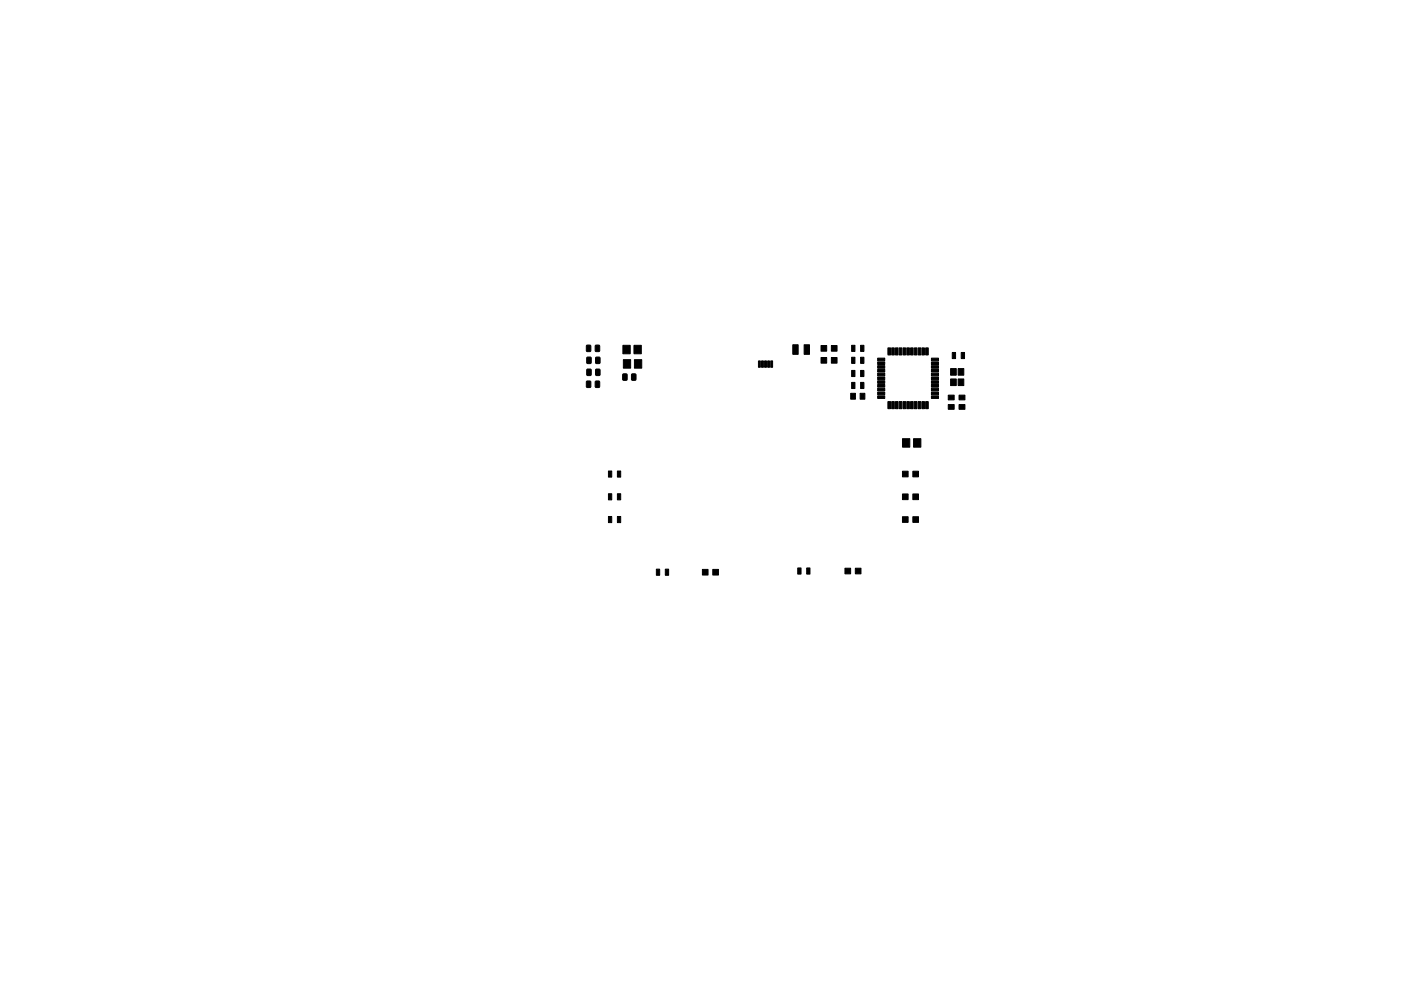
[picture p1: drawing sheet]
<svg xmlns="http://www.w3.org/2000/svg" width="297mm" height="210mm" viewBox="0 0 297 210" stroke-linecap="round" stroke-linejoin="round" font-family="sans-serif">
<g fill="#000" stroke="#000" stroke-width=".21">
<path d="M124.4 73.3h.8v1.3l-.9-.1zM124.5 75.8l.8 .1v1.2l-.9-.1zM124.5 78.4h.8v1.2h-.9zM126.3 73.3h.8l-.1 1.3-.8-.1zM126.3 75.8l.9 .1-.1 1.2-.8-.1zM126.3 78.4h.9l-.1 1.2h-.8zM132.1 79.4h.8v1.3l-.9-.1zM132.1 73.3h1.5v1.8h-1.5zM132.2 76.3h1.5v1.8h-1.5zM133.9 79.4h.9l-.1 1.3-.8-.1zM134.4 73.3h1.6v1.8h-1.6zM134.5 76.3h1.6v1.8h-1.6z"/>
<path d="M160.8 76.6h.4v1.3h-.4zM161.5 76.6h.4v1.3h-.4zM162.1 76.6h.4v1.3h-.4zM162.8 76.6h.4v1.3h-.4zM163.4 76.6h.4v1.3h-.4zM168.1 73.1h1.1v2.1h-1.1zM170.5 73.1h1.1v2.1h-1.1zM174.1 73.3h1.2v1.2h-1.2zM174.1 75.8h1.2v1.2h-1.2zM176.3 73.3h1.2v1.2h-1.2zM176.3 75.8h1.2v1.2h-1.2zM180.6 78.6h.7v1.3h-.7z"/>
<path d="M180.6 73.3h.7v1.3h-.7zM180.6 75.8h.7v1.3h-.7zM182.5 78.6h.7v1.3h-.7zM182.5 73.3h.7v1.3h-.7zM182.5 75.8h.7v1.3h-.7zM186.1 79.2h1.5v.5h-1.5zM186.1 78.4h1.5v.5h-1.5zM186.1 77.6h1.5v.5h-1.5zM186.1 76.8h1.5v.5h-1.5zM186.1 76h1.5v.5h-1.5zM188.3 73.8h.5v1.5h-.5zM189.1 73.8h.5v1.5h-.5z"/>
<path d="M189.9 73.8h.5v1.5h-.5zM190.7 73.8h.5v1.5h-.5zM191.5 73.8h.5v1.5h-.5zM192.3 73.8h.5v1.5h-.5zM193.1 73.8h.5v1.5h-.5zM193.9 73.8h.5v1.5h-.5zM194.7 73.8h.5v1.5h-.5zM195.5 73.8h.5v1.5h-.5zM196.3 73.8h.5v1.5h-.5zM197.5 76h1.5v.5h-1.5zM197.5 76.8h1.5v.5h-1.5zM197.5 77.6h1.5v.5h-1.5z"/>
<path d="M197.5 78.4h1.5v.5h-1.5zM197.5 79.2h1.5v.5h-1.5zM201.9 74.8h.7v1.3h-.7zM201.5 78.2h1.2v1.4h-1.2zM203.8 74.8h.7v1.3h-.7zM203.1 78.2h1.2v1.4h-1.2zM124.4 80.9h.8v1.3l-.9-.1zM126.3 80.9h.8l-.1 1.3-.8-.1zM129 99.9h.7v1.3h-.7zM130.9 99.9h.7v1.3h-.7zM180.6 81.1h.7v1.3h-.7zM180.4 83.4h1v1.3h-1z"/>
<path d="M182.5 81.1h.7v1.3h-.7zM182.4 83.4h1v1.3h-1zM186.1 84h1.5v.5h-1.5zM186.1 83.2h1.5v.5h-1.5zM186.1 82.4h1.5v.5h-1.5zM186.1 81.6h1.5v.5h-1.5zM186.1 80.8h1.5v.5h-1.5zM186.1 80h1.5v.5h-1.5zM188.3 85.2h.5v1.5h-.5zM189.1 85.2h.5v1.5h-.5zM189.9 85.2h.5v1.5h-.5zM190.7 85.2h.5v1.5h-.5z"/>
<path d="M191.3 93.1h1.6v1.8h-1.6zM191.5 85.2h.5v1.5h-.5zM192.3 85.2h.5v1.5h-.5zM191.3 100h1.2v1.2h-1.2zM193.1 85.2h.5v1.5h-.5zM193.7 93.1h1.5v1.8h-1.5zM193.9 85.2h.5v1.5h-.5zM194.7 85.2h.5v1.5h-.5zM193.5 100h1.2v1.2h-1.2zM195.5 85.2h.5v1.5h-.5zM196.3 85.2h.5v1.5h-.5zM197.5 80h1.5v.5h-1.5z"/>
<path d="M197.5 80.8h1.5v.5h-1.5zM197.5 81.6h1.5v.5h-1.5zM197.5 82.4h1.5v.5h-1.5zM197.5 83.2h1.5v.5h-1.5zM197.5 84h1.5v.5h-1.5zM201.1 83.8h1.2v1h-1.2zM201.1 85.8h1.2v1h-1.2zM201.5 80.4h1.2v1.4h-1.2zM203.3 83.8h1.3v1h-1.3zM203.3 85.8h1.3v1h-1.3zM203.1 80.4h1.2v1.4h-1.2zM129 104.8h.7v1.3h-.7z"/>
<path d="M129 109.6h.7v1.3h-.7zM130.9 104.8h.7v1.3h-.7zM130.9 109.6h.7v1.3h-.7zM191.3 104.8h1.2v1.2h-1.2zM191.3 109.6h1.2v1.2h-1.2zM193.5 104.8h1.2v1.2h-1.2zM193.5 109.6h1.2v1.2h-1.2zM139.2 120.8h.7v1.3h-.7zM141.1 120.8h.7v1.3h-.7zM148.9 120.8h1.2v1.2h-1.2zM151.1 120.8h1.2v1.2h-1.2zM169.1 120.5h.7v1.3h-.7z"/>
<path d="M171 120.5h.7v1.3h-.7zM179.1 120.6h1.2v1.2h-1.2zM181.3 120.6h1.2v1.2h-1.2z"/>
</g>
</svg>
